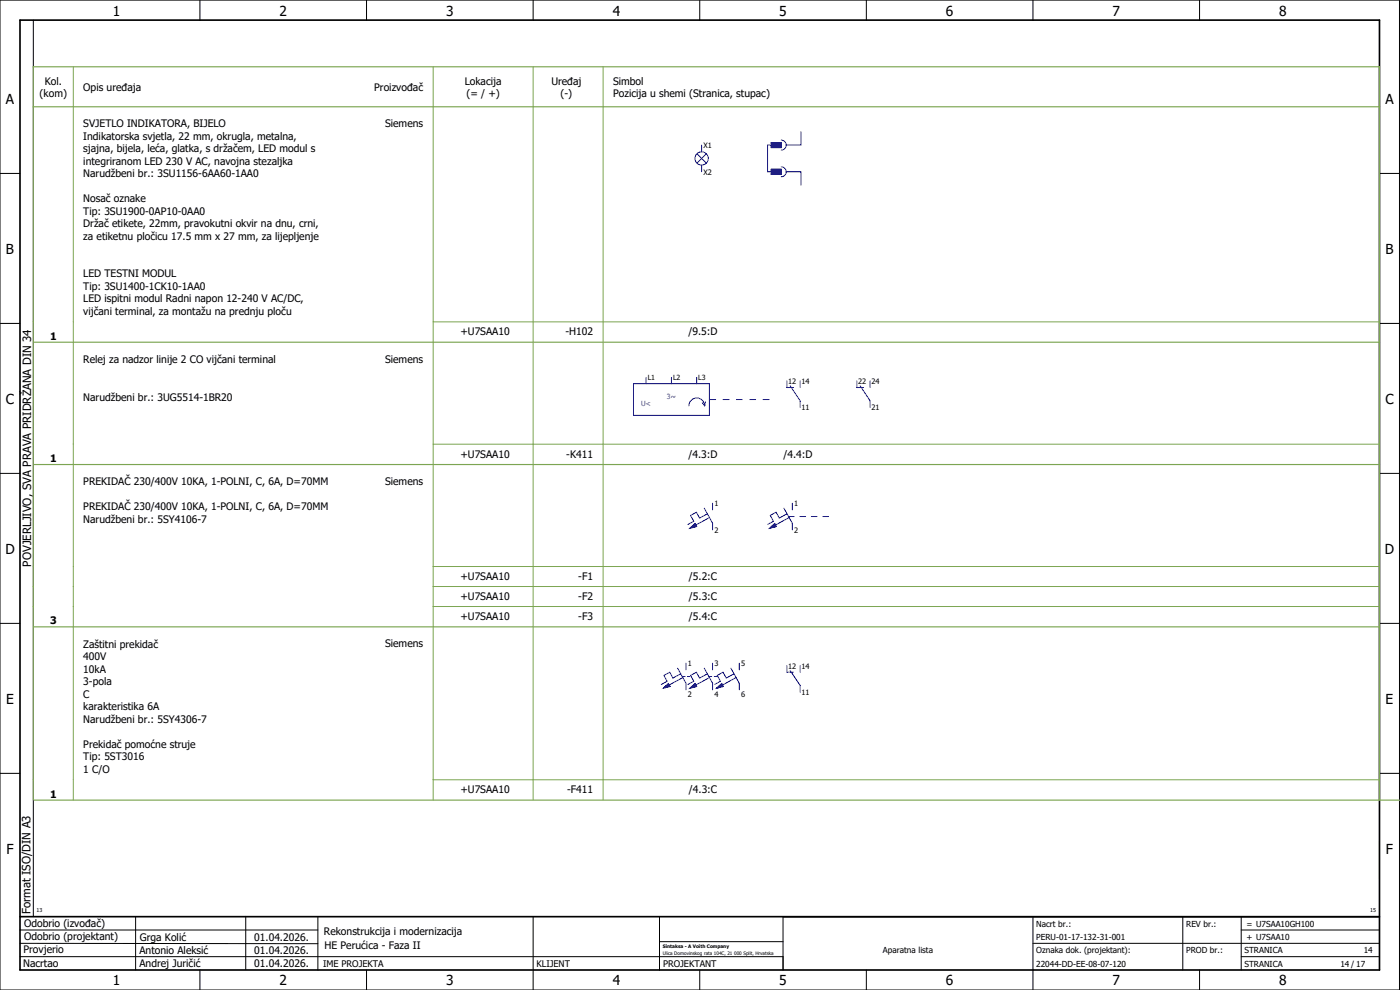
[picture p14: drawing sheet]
<svg xmlns="http://www.w3.org/2000/svg" width="420mm" height="297mm" viewBox="0 0 420 297" stroke-linecap="round" stroke-linejoin="round" font-family="sans-serif">
<defs><g id="words">
<g font-size="4.1">
<text x="33.9" y="4.7">1</text>
<text x="83.9" y="4.7">2</text>
<text x="133.9" y="4.7">3</text>
<text x="183.9" y="4.7">4</text>
<text x="233.9" y="4.7">5</text>
<text x="283.9" y="4.7">6</text>
<text x="333.9" y="4.7">7</text>
<text x="383.9" y="4.7">8</text>
<text x="1.8" y="31.2">A</text>
<text x="415.8" y="31.2">A</text>
<text x="1.8" y="76.2">B</text>
<text x="415.8" y="76.2">B</text>
<text x="1.8" y="121.2">C</text>
<text x="415.8" y="121.2">C</text>
<text x="1.6" y="166.2">D</text>
<text x="415.6" y="166.2">D</text>
<text x="1.8" y="211.2">E</text>
<text x="415.8" y="211.2">E</text>
<text x="1.9" y="256.2">F</text>
<text x="415.9" y="256.2">F</text>
<text x="33.9" y="295.7">1</text>
<text x="83.9" y="295.7">2</text>
<text x="133.9" y="295.7">3</text>
<text x="183.9" y="295.7">4</text>
<text x="233.9" y="295.7">5</text>
<text x="283.9" y="295.7">6</text>
<text x="333.9" y="295.7">7</text>
<text x="383.9" y="295.7">8</text>
</g>
<g font-size="3.4">
<text x="9.4" y="170" transform="rotate(-90 9.4 170)">POVJERLJIVO, SVA PRAVA PRIDRŽANA DIN 34</text>
<text x="9.2" y="274.3" transform="rotate(-90 9.2 274.3)">Format ISO/DIN A3</text>
</g>
<g font-size="3.1">
<text x="11.9" y="29.1">(kom)</text>
<text x="13.4" y="25.4">Kol.</text>
<text x="25" y="27.3">Opis uređaja</text>
<text x="112.3" y="27.3">Proizvođač</text>
<text x="139.5" y="25.4">Lokacija</text>
<text x="140" y="29.1">(= / +)</text>
<text x="165.5" y="25.4">Uređaj</text>
<text x="168.2" y="29.1">(-)</text>
<text x="184" y="25.4">Simbol</text>
<text x="184" y="29.1">Pozicija u shemi (Stranica, stupac)</text>
<text x="25" y="38.2">SVJETLO INDIKATORA, BIJELO</text>
<text x="25" y="41.9">Indikatorska svjetla, 22 mm, okrugla, metalna,</text>
<text x="115.6" y="38">Siemens</text>
<text x="25" y="45.7">sjajna, bijela, leća, glatka, s držačem, LED modul s</text>
<text x="25" y="49.4">integriranom LED 230 V AC, navojna stezaljka</text>
<text x="25" y="53.2">Narudžbeni br.: 3SU1156-6AA60-1AA0</text>
<text x="25" y="60.7">Nosač oznake</text>
<text x="25" y="64.4">Tip: 3SU1900-0AP10-0AA0</text>
<text x="25" y="68.2">Držač etikete, 22mm, pravokutni okvir na dnu, crni,</text>
<text x="25" y="71.9">za etiketnu pločicu 17.5 mm x 27 mm, za lijepljenje</text>
<text x="25" y="83.2">LED TESTNI MODUL</text>
<text x="25" y="86.9">Tip: 3SU1400-1CK10-1AA0</text>
<text x="25" y="90.7">LED ispitni modul Radni napon 12-240 V AC/DC,</text>
<text x="25" y="94.4">vijčani terminal, za montažu na prednju ploču</text>
<text x="15" y="101.9">1</text>
<text x="138.2" y="100.6">+U7SAA10</text>
<text x="169.7" y="100.6">-H102</text>
<text x="206.6" y="100.6">/9.5:D</text>
<text x="25" y="108.9">Relej za nadzor linije 2 CO vijčani terminal</text>
<text x="115.6" y="108.8">Siemens</text>
<text x="25" y="120.2">Narudžbeni br.: 3UG5514-1BR20</text>
<text x="138.2" y="137.3">+U7SAA10</text>
<text x="170" y="137.3">-K411</text>
<text x="206.6" y="137.3">/4.3:D</text>
<text x="235.1" y="137.3">/4.4:D</text>
<text x="15" y="138.6">1</text>
<text x="25" y="145.6">PREKIDAČ 230/400V 10KA, 1-POLNI, C, 6A, D=70MM</text>
<text x="115.6" y="145.5">Siemens</text>
<text x="25" y="153.1">PREKIDAČ 230/400V 10KA, 1-POLNI, C, 6A, D=70MM</text>
<text x="25" y="156.9">Narudžbeni br.: 5SY4106-7</text>
<text x="138.2" y="174">+U7SAA10</text>
<text x="173.6" y="174">-F1</text>
<text x="206.8" y="174">/5.2:C</text>
<text x="138.2" y="180">+U7SAA10</text>
<text x="173.6" y="180">-F2</text>
<text x="206.8" y="180">/5.3:C</text>
<text x="138.2" y="186">+U7SAA10</text>
<text x="173.6" y="186">-F3</text>
<text x="206.8" y="186">/5.4:C</text>
<text x="15" y="187.3">3</text>
<text x="25" y="194.3">Zaštitni prekidač</text>
<text x="115.6" y="194.2">Siemens</text>
<text x="25" y="198.1">400V</text>
<text x="25" y="201.8">10kA</text>
<text x="25" y="205.6">3-pola</text>
<text x="25" y="209.3">C</text>
<text x="25" y="213.1">karakteristika 6A</text>
<text x="25" y="216.8">Narudžbeni br.: 5SY4306-7</text>
<text x="25" y="224.3">Prekidač pomoćne struje</text>
<text x="25" y="228.1">Tip: 5ST3016</text>
<text x="25" y="231.8">1 C/O</text>
<text x="15" y="239.3">1</text>
<text x="138.2" y="238">+U7SAA10</text>
<text x="170.2" y="238">-F411</text>
<text x="206.8" y="238">/4.3:C</text>
<text x="7.2" y="278.1">Odobrio (izvođač)</text>
<text x="97.2" y="280.5">Rekonstrukcija i modernizacija</text>
<text x="7.1" y="286.1">Provjerio</text>
<text x="7.2" y="282.1">Odobrio (projektant)</text>
<text x="41.8" y="286.2">Antonio Aleksić</text>
<text x="42" y="282.3">Grga Kolić</text>
<text x="76.3" y="282.3">01.04.2026.</text>
<text x="76.3" y="286.3">01.04.2026.</text>
<text x="97.4" y="284.8">HE Perućica - Faza II</text>
<text x="6.9" y="290">Nacrtao</text>
<text x="41.8" y="290.3">Andrej Juričić</text>
<text x="76.3" y="290.3">01.04.2026.</text>
</g>
<g font-size="2.7">
<text x="97" y="290.1">IME PROJEKTA</text>
<text x="161" y="290.1">KLIJENT</text>
<text x="199" y="290.1">PROJEKTANT</text>
</g>
<g font-size="2.5">
<text x="311" y="278">Nacrt br.:</text>
<text x="356" y="278">REV br.:</text>
<text x="374.1" y="278">= U7SAA10GH100</text>
<text x="265" y="286">Aparatna lista</text>
<text x="311" y="286">Oznaka dok. (projektant):</text>
<text x="311" y="282">PERU-01-17-132-31-001</text>
<text x="356" y="286">PROD br.:</text>
<text x="373.5" y="286">STRANICA</text>
<text x="374.1" y="282.1">+ U7SAA10</text>
<text x="409.3" y="286">14</text>
<text x="311" y="290">22044-DD-EE-08-07-120</text>
<text x="373.5" y="290">STRANICA</text>
<text x="402.3" y="290">14 / 17</text>
</g>
<g font-size="2.2">
<text x="211.2" y="44.5">X1</text>
<text x="211.2" y="52.4">X2</text>
<text x="236.5" y="115.2">12</text>
<text x="240.5" y="115.2">14</text>
<text x="257.5" y="115.2">22</text>
<text x="261.5" y="115.2">24</text>
<text x="240.5" y="123.1">11</text>
<text x="261.5" y="123.1">21</text>
<text x="214.5" y="151.9">1</text>
<text x="238.4" y="151.9">1</text>
<text x="214.5" y="159.8">2</text>
<text x="238.4" y="159.8">2</text>
<text x="206.5" y="199.9">1</text>
<text x="214.5" y="199.9">3</text>
<text x="222.5" y="199.9">5</text>
<text x="236.5" y="200.6">12</text>
<text x="240.5" y="200.6">14</text>
<text x="206.5" y="209.2">2</text>
<text x="214.5" y="209.2">4</text>
<text x="222.5" y="209.2">6</text>
<text x="240.5" y="208.5">11</text>
</g>
<g font-size="2.1">
<text x="194.4" y="113.9">L1</text>
<text x="202" y="113.9">L2</text>
<text x="209.6" y="113.9">L3</text>
</g>
<g font-size="2.1" fill="#00f">
<text x="200.2" y="119.8">3~</text>
<text x="192.4" y="121.7">U&lt;</text>
</g>
<g font-size="1.6">
<text x="11" y="273.7">13</text>
<text x="411.2" y="273.7">15</text>
</g>
<g font-size="1.4">
<text x="198.9" y="284.4">Sintaksa - A Voith Company</text>
<text x="198.9" y="286.4">Ulica Domovinskog rata 104C, 21 000 Split, Hrvatska</text>
</g>
</g></defs>
<g fill="none" stroke="#000" stroke-width=".3">
<path d="M0 0h420v297h-420zM10 6v269M60 0v6M110 0v6M160 0v6M210 0v6M260 0v6M310 0v6M360 0v6M0 52h6M414 52h6M0 97h6"/>
<path d="M414 97h6M0 142h6M414 142h6M414 176.3v87.4M0 187h6M414 187h6M0 232h6M414 232h6M6 279h89.4M40.7 275v16M73.7 274.9v16M95.4 275.1v16"/>
<path d="M160 275v22M197.9 275.1v16M310 275v22M355 275v16M372.5 279h41.5M372.5 275v16M414 275h-179v16M6 283l89.4 .1M6 287h229M60 291v6M110 291v6M197.9 282.5h37.1"/>
<path d="M210 291v6M260 291v6M310 283h104M360 291v6M372.5 287h41.5"/>
</g>
<path d="M6 6h408v285h-408zM6 275h408" fill="none" stroke="#000" stroke-width=".5"/>
<path d="M10 32h404M10 102.6v-82.6h404v82.6M10 102.8v36.5M10.3 102.7h403.7M414 102.8v36.5M10 139.5v48.5M10.3 139.4h403.7M414 139.5v48.5M10 188.2v51.8M10.3 188.1h403.7M414 188.2v51.8M10.3 240.1h409.9" fill="none" stroke="#7ca552" stroke-width=".35"/>
<g fill="none" stroke="#7ca552" stroke-width=".3">
<path d="M22 20v82.6M130 20v82.6M160 20v82.6M181 20v82.6M130 96.6h284M22 102.8v36.5M130 102.8v36.5M160 102.8v36.5M181 102.8v36.5M22 139.5v48.5M130 139.5v48.5M130 133.3h284"/>
<path d="M160 139.5v48.5M181 139.5v48.5M130 170h284M130 176h284M22 188.2v51.8M130 188.2v51.8M130 182h284M160 188.2v51.8M181 188.2v51.8M130 234h284"/>
</g>
<g fill="none" stroke="#00f" stroke-width=".3">
<path d="M240.4 39.5v4h-4.4M209.2 46.1l2.8 2.8M210.6 43.5v2M210.6 49.5v2M212 46.1l-2.8 2.8M231.5 42.8h3v1.5h-3zM231.5 50.8h3v1.5h-3zM231.5 43.5h-1.1v8h1.1M234.5 50a1.5 1.5 0 0 1 1.5 1.5 1.5 1.5 0 0 1-1.5 1.5M234.5 42a1.5 1.5 0 0 1 1.5 1.5 1.5 1.5 0 0 1-1.5 1.5M236 51.5h4.4v4M190.1 115.1h22.8v9.5h-22.8z"/>
<path d="M193.9 113.2v1.9M201.5 113.2v1.9M209.1 113.2v1.9M236.1 114.3v2h2M237.1 115.8l3 4.5v2M240.1 114.3v2M257.1 114.3v2h2M258.1 115.8l3 4.5v2M261.1 114.3v2M206.7 121.8a2.37 2.37 0 0 1 2.4-2.4 2.37 2.37 0 0 1 2.4 2.4M210.8 120.8l.7 1M211.7 120.6l-.2 1.2"/>
<path d="M207.1 158.5l1.5-1.4 .5 .9zM211.4 152.5l2.5 4.5v2M212.3 154.2l-2.3 1.2-1-1.7-1.8 1 1 1.7-1.7 1M212.9 155.3l-4.1 2.2M213.9 151v2M231 158.5l1.5-1.4 .5 .9zM235.3 152.5l2.5 4.5v2M236.2 154.2l-2.3 1.2-1-1.7-1.7 1 .9 1.7-1.7 1M236.6 155h1.8M236.8 155.3l-4.1 2.2M237.8 151v2M240.1 155h1.7"/>
<path d="M243.5 155h1.7M246.9 155h1.7M205.9 199v2M213.9 199v2M221.9 199v2M236.1 199.7v2h2M240.1 199.7v2M199.1 206.5l1.5-1.4 .5 .9zM203.4 200.5l2.5 4.5v2M204.3 202.2l-2.3 1.2-1-1.7-1.8 1 1 1.7-1.7 1M204.9 203h.7M204.9 203.3l-4.1 2.2"/>
<path d="M206.4 203h.7M207.1 206.5l1.5-1.4 .5 .9zM211.4 200.5l2.5 4.5v2M212.3 202.2l-2.3 1.2-1-1.7-1.8 1 1 1.7-1.7 1M212.9 203h.7M212.9 203.3l-4.1 2.2M214.4 203h.7M215.1 206.5l1.5-1.4 .5 .9zM219.4 200.5l2.5 4.5v2M220.3 202.2l-2.3 1.2-1-1.7-1.8 1 1 1.7-1.7 1M220.9 203.3l-4.1 2.2M237.1 201.2l3 4.5v2"/>
<circle cx="210.6" cy="47.5" r="2"/>
</g>
<g fill="#00f" stroke="#00f" stroke-width=".3">
<path d="M231.5 42.8h3v1.5h-3z"/>
<path d="M231.5 50.8h3v1.5h-3z"/>
<path d="M231 158.5l1.5-1.4 .5 .9z"/>
<path d="M207.1 158.5l1.5-1.4 .5 .9z"/>
<path d="M207.1 206.5l1.5-1.4 .5 .9z"/>
<path d="M215.1 206.5l1.5-1.4 .5 .9z"/>
<path d="M199.1 206.5l1.5-1.4 .5 .9z"/>
</g>
<path d="M212.9 119.9h19" fill="none" stroke="#00f" stroke-width=".3" stroke-dasharray="2 2" stroke-linecap="butt"/>
<use href="#words"/>
</svg>
